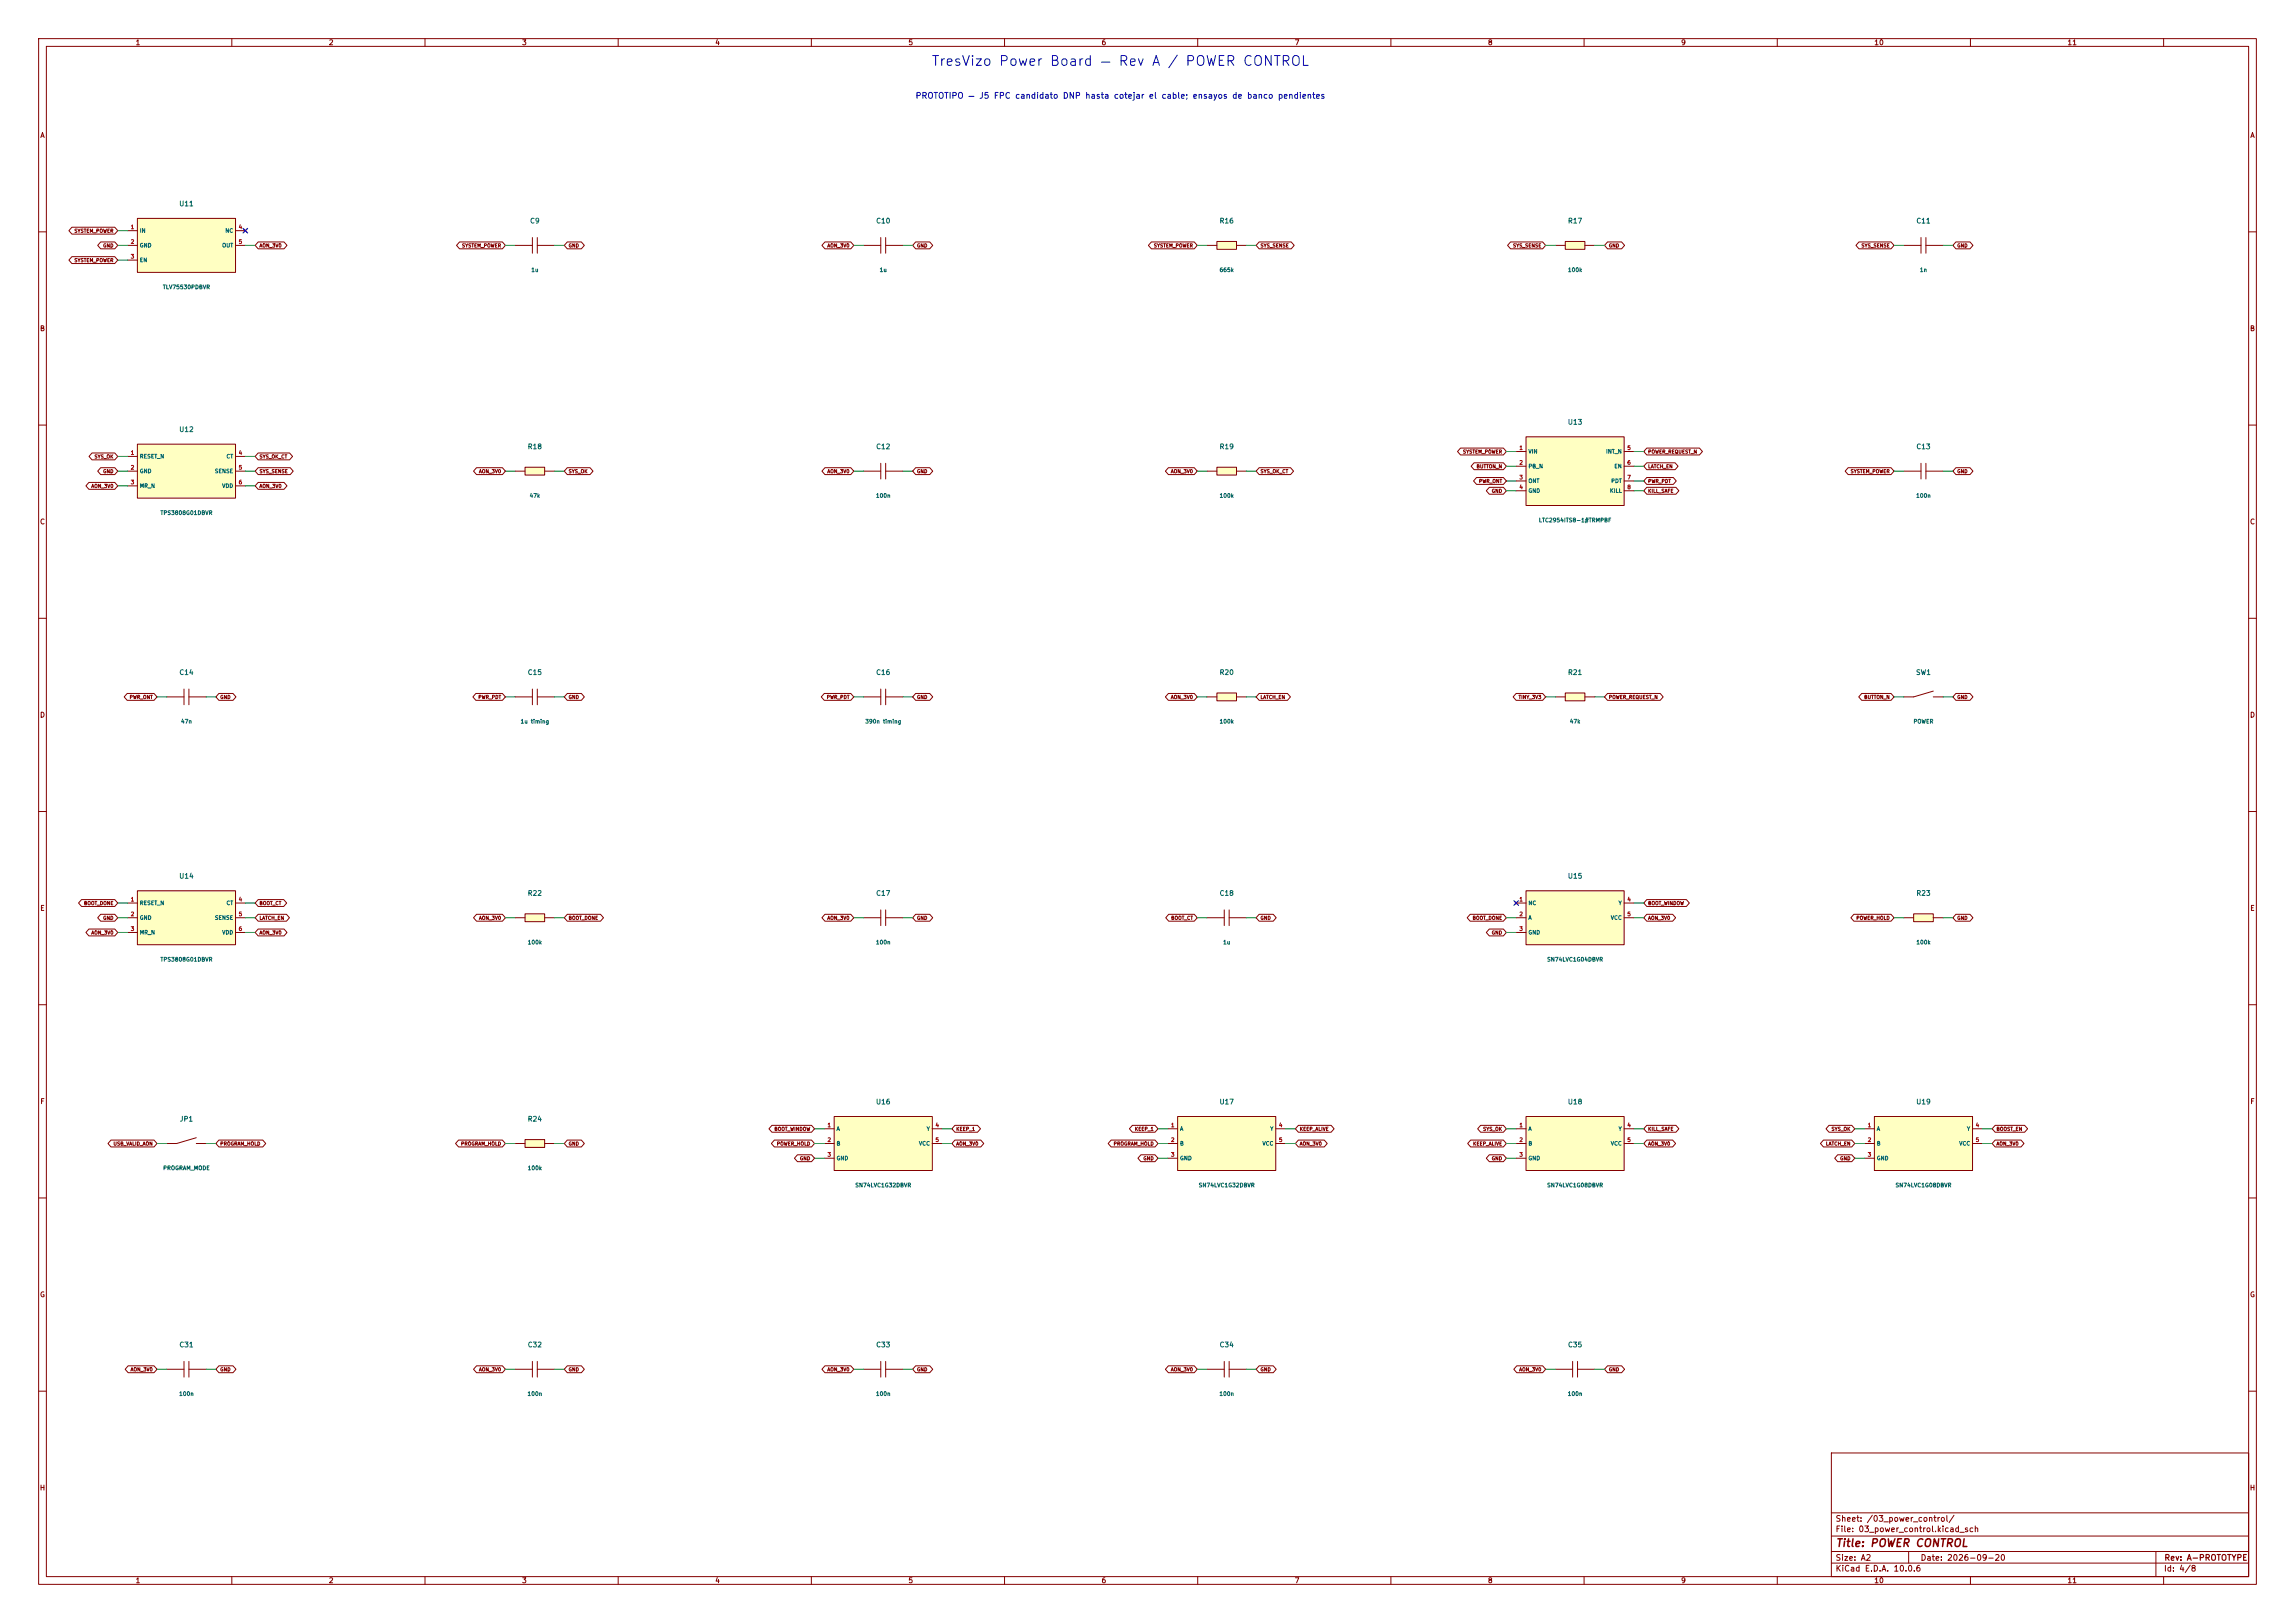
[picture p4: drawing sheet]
<svg xmlns="http://www.w3.org/2000/svg" width="594mm" height="420mm" viewBox="0 0 594 420" stroke-linecap="round" stroke-linejoin="round" font-family="sans-serif">
<defs><g id="words">
<text font-size="2.5" fill="#0000c2" x="240.9" y="17.7">TresVizo Power Board — Rev A / POWER CONTROL</text>
<text font-size="2" fill="#840000" x="475" y="400.8">Title: POWER CONTROL</text>
<text font-size="1.5" fill="#0000c2" x="236.8" y="25.9">PROTOTIPO — J5 FPC candidato DNP hasta cotejar el cable; ensayos de banco pendientes</text>
<g font-size="1.5" fill="#840000">
<text x="475" y="394.1">Sheet: /03_power_control/</text>
<text x="475" y="396.8">File: 03_power_control.kicad_sch</text>
<text x="475" y="407">KiCad E.D.A. 10.0.6</text>
<text x="475" y="404.2">Size: A2</text>
<text x="497" y="404.2">Date: 2026-09-20</text>
<text x="560" y="407">Id: 4/8</text>
<text x="560.1" y="404.2">Rev: A-PROTOTYPE</text>
</g>
<g font-size="1.3" fill="#840000">
<text x="35" y="12">1</text>
<text x="85" y="12">2</text>
<text x="135" y="12">3</text>
<text x="185" y="12">4</text>
<text x="235" y="12">5</text>
<text x="285" y="12">6</text>
<text x="335" y="12">7</text>
<text x="385" y="12">8</text>
<text x="435" y="12">9</text>
<text x="485" y="12">10</text>
<text x="535" y="12">11</text>
<text x="10.3" y="36">A</text>
<text x="582.3" y="36">A</text>
<text x="10.2" y="86">B</text>
<text x="582.2" y="86">B</text>
<text x="10.2" y="136">C</text>
<text x="582.2" y="136">C</text>
<text x="10.2" y="186">D</text>
<text x="582.2" y="186">D</text>
<text x="10.3" y="236">E</text>
<text x="582.3" y="236">E</text>
<text x="10.3" y="286">F</text>
<text x="582.3" y="286">F</text>
<text x="10.2" y="336">G</text>
<text x="582.2" y="336">G</text>
<text x="10.2" y="386">H</text>
<text x="582.2" y="386">H</text>
<text x="35" y="410">1</text>
<text x="85" y="410">2</text>
<text x="135" y="410">3</text>
<text x="185" y="410">4</text>
<text x="235" y="410">5</text>
<text x="285" y="410">6</text>
<text x="335" y="410">7</text>
<text x="385" y="410">8</text>
<text x="435" y="410">9</text>
<text x="485" y="410">10</text>
<text x="535" y="410">11</text>
</g>
<g font-size="1.3" fill="#006464">
<text x="46.3" y="53.7">U11</text>
<text x="137.1" y="58.1">C9</text>
<text x="226.6" y="58.1">C10</text>
<text x="315.5" y="58.1">R16</text>
<text x="405.7" y="58.1">R17</text>
<text x="495.9" y="58.1">C11</text>
<text x="46.3" y="112.1">U12</text>
<text x="405.7" y="110.2">U13</text>
<text x="136.5" y="116.5">R18</text>
<text x="226.6" y="116.5">C12</text>
<text x="315.5" y="116.5">R19</text>
<text x="495.9" y="116.5">C13</text>
<text x="46.3" y="175">C14</text>
<text x="136.5" y="175">C15</text>
<text x="226.6" y="175">C16</text>
<text x="315.5" y="175">R20</text>
<text x="405.7" y="175">R21</text>
<text x="495.8" y="175">SW1</text>
<text x="46.3" y="227.7">U14</text>
<text x="405.7" y="227.7">U15</text>
<text x="136.5" y="232.1">R22</text>
<text x="226.6" y="232.1">C17</text>
<text x="315.5" y="232.1">C18</text>
<text x="495.9" y="232.1">R23</text>
<text x="226.6" y="286.1">U16</text>
<text x="315.5" y="286.1">U17</text>
<text x="405.7" y="286.1">U18</text>
<text x="495.8" y="286.1">U19</text>
<text x="46.4" y="290.5">JP1</text>
<text x="136.5" y="290.5">R24</text>
<text x="46.3" y="348.9">C31</text>
<text x="136.5" y="348.9">C32</text>
<text x="226.6" y="348.9">C33</text>
<text x="315.5" y="348.9">C34</text>
<text x="405.7" y="348.9">C35</text>
</g>
<g font-size="1" fill="#a90000">
<text x="33.7" y="59.5">1</text>
<text x="61.7" y="59.5">4</text>
<text x="33.7" y="63.3">2</text>
<text x="61.7" y="63.3">5</text>
<text x="33.7" y="67.1">3</text>
<text x="33.7" y="117.9">1</text>
<text x="61.7" y="117.9">4</text>
<text x="393.1" y="116.7">1</text>
<text x="421.1" y="116.7">5</text>
<text x="33.7" y="121.7">2</text>
<text x="33.7" y="125.5">3</text>
<text x="61.7" y="121.7">5</text>
<text x="61.7" y="125.5">6</text>
<text x="393.1" y="120.5">2</text>
<text x="393.1" y="124.3">3</text>
<text x="421.1" y="120.5">6</text>
<text x="421.1" y="124.3">7</text>
<text x="393.1" y="126.8">4</text>
<text x="421.1" y="126.8">8</text>
<text x="33.7" y="233.5">1</text>
<text x="61.7" y="233.5">4</text>
<text x="393.1" y="233.5">1</text>
<text x="421.1" y="233.5">4</text>
<text x="33.7" y="237.3">2</text>
<text x="61.7" y="237.3">5</text>
<text x="393.1" y="237.3">2</text>
<text x="421.1" y="237.3">5</text>
<text x="33.7" y="241.1">3</text>
<text x="61.7" y="241.1">6</text>
<text x="393.1" y="241.1">3</text>
<text x="214.1" y="291.9">1</text>
<text x="242" y="291.9">4</text>
<text x="303" y="291.9">1</text>
<text x="330.9" y="291.9">4</text>
<text x="393.1" y="291.9">1</text>
<text x="421.1" y="291.9">4</text>
<text x="483.3" y="291.9">1</text>
<text x="511.2" y="291.9">4</text>
<text x="214.1" y="295.7">2</text>
<text x="214.1" y="299.5">3</text>
<text x="242" y="295.7">5</text>
<text x="303" y="295.7">2</text>
<text x="303" y="299.5">3</text>
<text x="330.9" y="295.7">5</text>
<text x="393.1" y="295.7">2</text>
<text x="393.1" y="299.5">3</text>
<text x="421.1" y="295.7">5</text>
<text x="483.3" y="295.7">2</text>
<text x="483.3" y="299.5">3</text>
<text x="511.2" y="295.7">5</text>
</g>
<g font-size="1" fill="#006464">
<text x="36.1" y="60.4">IN</text>
<text x="36.1" y="64.3">GND</text>
<text x="57.4" y="64.3">OUT</text>
<text x="58.2" y="60.4">NC</text>
<text x="36.1" y="68.1">EN</text>
<text x="137.4" y="70.6">1u</text>
<text x="227.6" y="70.6">1u</text>
<text x="315.5" y="70.6">665k</text>
<text x="405.7" y="70.6">100k</text>
<text x="496.8" y="70.6">1n</text>
<text x="42" y="75.1">TLV75530PDBVR</text>
<text x="36.1" y="118.9">RESET_N</text>
<text x="58.5" y="118.9">CT</text>
<text x="395.5" y="117.6">VIN</text>
<text x="415.6" y="117.6">INT_N</text>
<text x="36.1" y="122.7">GND</text>
<text x="55.5" y="122.7">SENSE</text>
<text x="395.5" y="121.4">PB_N</text>
<text x="395.5" y="125.2">ONT</text>
<text x="416.9" y="125.2">PDT</text>
<text x="417.7" y="121.4">EN</text>
<text x="36.1" y="126.5">MR_N</text>
<text x="57.4" y="126.5">VDD</text>
<text x="136.9" y="129">47k</text>
<text x="226.6" y="129">100n</text>
<text x="315.5" y="129">100k</text>
<text x="395.5" y="127.8">GND</text>
<text x="416.6" y="127.8">KILL</text>
<text x="495.8" y="129">100n</text>
<text x="41.4" y="133.5">TPS3808G01DBVR</text>
<text x="398.2" y="135.4">LTC2954ITS8-1#TRMPBF</text>
<text x="46.7" y="187.5">47n</text>
<text x="134.6" y="187.5">1u timing</text>
<text x="223.8" y="187.5">390n timing</text>
<text x="315.5" y="187.5">100k</text>
<text x="406.2" y="187.5">47k</text>
<text x="495.2" y="187.5">POWER</text>
<text x="36.1" y="234.4">RESET_N</text>
<text x="36.1" y="238.2">GND</text>
<text x="55.5" y="238.2">SENSE</text>
<text x="58.5" y="234.4">CT</text>
<text x="395.5" y="234.4">NC</text>
<text x="395.5" y="238.2">A</text>
<text x="416.8" y="238.2">VCC</text>
<text x="418.8" y="234.4">Y</text>
<text x="36.1" y="242.1">MR_N</text>
<text x="57.4" y="242.1">VDD</text>
<text x="136.5" y="244.6">100k</text>
<text x="226.6" y="244.6">100n</text>
<text x="316.5" y="244.6">1u</text>
<text x="395.5" y="242.1">GND</text>
<text x="495.9" y="244.6">100k</text>
<text x="41.4" y="249.1">TPS3808G01DBVR</text>
<text x="400.3" y="249.1">SN74LVC1G04DBVR</text>
<text x="216.4" y="292.9">A</text>
<text x="239.7" y="292.9">Y</text>
<text x="305.3" y="292.9">A</text>
<text x="328.6" y="292.9">Y</text>
<text x="395.5" y="292.9">A</text>
<text x="418.8" y="292.9">Y</text>
<text x="485.6" y="292.9">A</text>
<text x="509" y="292.9">Y</text>
<text x="216.4" y="296.7">B</text>
<text x="237.7" y="296.7">VCC</text>
<text x="305.3" y="296.7">B</text>
<text x="326.6" y="296.7">VCC</text>
<text x="395.5" y="296.7">B</text>
<text x="416.8" y="296.7">VCC</text>
<text x="485.6" y="296.7">B</text>
<text x="507" y="296.7">VCC</text>
<text x="42.1" y="303">PROGRAM_MODE</text>
<text x="136.5" y="303">100k</text>
<text x="216.4" y="300.5">GND</text>
<text x="305.3" y="300.5">GND</text>
<text x="395.5" y="300.5">GND</text>
<text x="485.6" y="300.5">GND</text>
<text x="221.2" y="307.5">SN74LVC1G32DBVR</text>
<text x="310.1" y="307.5">SN74LVC1G32DBVR</text>
<text x="400.3" y="307.5">SN74LVC1G08DBVR</text>
<text x="490.5" y="307.5">SN74LVC1G08DBVR</text>
<text x="46.2" y="361.4">100n</text>
<text x="136.4" y="361.4">100n</text>
<text x="226.6" y="361.4">100n</text>
<text x="315.5" y="361.4">100n</text>
<text x="405.7" y="361.4">100n</text>
</g>
<g font-size=".9" fill="#840000">
<text x="19.1" y="60.4">SYSTEM_POWER</text>
<text x="26.6" y="64.2">GND</text>
<text x="67.1" y="64.2">AON_3V0</text>
<text x="119.5" y="64.2">SYSTEM_POWER</text>
<text x="147.1" y="64.2">GND</text>
<text x="214" y="64.2">AON_3V0</text>
<text x="237.2" y="64.2">GND</text>
<text x="298.5" y="64.2">SYSTEM_POWER</text>
<text x="326.1" y="64.2">SYS_SENSE</text>
<text x="391.5" y="64.2">SYS_SENSE</text>
<text x="416.3" y="64.2">GND</text>
<text x="481.7" y="64.2">SYS_SENSE</text>
<text x="506.5" y="64.2">GND</text>
<text x="19.1" y="68">SYSTEM_POWER</text>
<text x="24.3" y="118.8">SYS_OK</text>
<text x="67.1" y="118.8">SYS_OK_CT</text>
<text x="378.5" y="117.6">SYSTEM_POWER</text>
<text x="426.5" y="117.6">POWER_REQUEST_N</text>
<text x="26.6" y="122.7">GND</text>
<text x="67.1" y="122.7">SYS_SENSE</text>
<text x="123.9" y="122.7">AON_3V0</text>
<text x="147.1" y="122.7">SYS_OK</text>
<text x="214" y="122.7">AON_3V0</text>
<text x="237.2" y="122.7">GND</text>
<text x="302.9" y="122.7">AON_3V0</text>
<text x="326.1" y="122.7">SYS_OK_CT</text>
<text x="382.1" y="121.4">BUTTON_N</text>
<text x="382.7" y="125.2">PWR_ONT</text>
<text x="426.5" y="121.4">LATCH_EN</text>
<text x="426.5" y="125.2">PWR_PDT</text>
<text x="478.9" y="122.7">SYSTEM_POWER</text>
<text x="506.5" y="122.7">GND</text>
<text x="23.5" y="126.5">AON_3V0</text>
<text x="67.1" y="126.5">AON_3V0</text>
<text x="386" y="127.7">GND</text>
<text x="426.5" y="127.7">KILL_SAFE</text>
<text x="33.4" y="181.1">PWR_ONT</text>
<text x="56.9" y="181.1">GND</text>
<text x="123.7" y="181.1">PWR_PDT</text>
<text x="147.1" y="181.1">GND</text>
<text x="213.9" y="181.1">PWR_PDT</text>
<text x="237.2" y="181.1">GND</text>
<text x="302.9" y="181.1">AON_3V0</text>
<text x="326.1" y="181.1">LATCH_EN</text>
<text x="392.9" y="181.1">TINY_3V3</text>
<text x="416.3" y="181.1">POWER_REQUEST_N</text>
<text x="482.4" y="181.1">BUTTON_N</text>
<text x="506.5" y="181.1">GND</text>
<text x="21.6" y="234.4">BOOT_DONE</text>
<text x="26.6" y="238.2">GND</text>
<text x="67.1" y="238.2">LATCH_EN</text>
<text x="67.1" y="234.4">BOOT_CT</text>
<text x="123.9" y="238.2">AON_3V0</text>
<text x="147.1" y="238.2">BOOT_DONE</text>
<text x="214" y="238.2">AON_3V0</text>
<text x="237.2" y="238.2">GND</text>
<text x="303" y="238.2">BOOT_CT</text>
<text x="326.1" y="238.2">GND</text>
<text x="381" y="238.2">BOOT_DONE</text>
<text x="426.5" y="234.4">BOOT_WINDOW</text>
<text x="426.5" y="238.2">AON_3V0</text>
<text x="480.4" y="238.2">POWER_HOLD</text>
<text x="506.5" y="238.2">GND</text>
<text x="23.5" y="242">AON_3V0</text>
<text x="67.1" y="242">AON_3V0</text>
<text x="386" y="242">GND</text>
<text x="200.3" y="292.8">BOOT_WINDOW</text>
<text x="247.4" y="292.8">KEEP_1</text>
<text x="293.6" y="292.8">KEEP_1</text>
<text x="336.3" y="292.8">KEEP_ALIVE</text>
<text x="383.7" y="292.8">SYS_OK</text>
<text x="426.5" y="292.8">KILL_SAFE</text>
<text x="473.9" y="292.8">SYS_OK</text>
<text x="516.6" y="292.8">BOOST_EN</text>
<text x="29.2" y="296.6">USB_VALID_AON</text>
<text x="56.9" y="296.6">PROGRAM_HOLD</text>
<text x="119.2" y="296.6">PROGRAM_HOLD</text>
<text x="147.1" y="296.6">GND</text>
<text x="201" y="296.6">POWER_HOLD</text>
<text x="247.4" y="296.6">AON_3V0</text>
<text x="288.1" y="296.6">PROGRAM_HOLD</text>
<text x="336.3" y="296.6">AON_3V0</text>
<text x="381.2" y="296.6">KEEP_ALIVE</text>
<text x="426.5" y="296.6">AON_3V0</text>
<text x="472.5" y="296.6">LATCH_EN</text>
<text x="516.6" y="296.6">AON_3V0</text>
<text x="206.9" y="300.5">GND</text>
<text x="295.8" y="300.5">GND</text>
<text x="386" y="300.5">GND</text>
<text x="476.2" y="300.5">GND</text>
<text x="33.7" y="355.1">AON_3V0</text>
<text x="56.9" y="355.1">GND</text>
<text x="123.9" y="355.1">AON_3V0</text>
<text x="147.1" y="355.1">GND</text>
<text x="214" y="355.1">AON_3V0</text>
<text x="237.2" y="355.1">GND</text>
<text x="302.9" y="355.1">AON_3V0</text>
<text x="326.1" y="355.1">GND</text>
<text x="393.1" y="355.1">AON_3V0</text>
<text x="416.3" y="355.1">GND</text>
</g>
</g></defs>
<g fill="none" stroke="#840000" stroke-width=".26">
<path d="M10 10h574v400h-574zM12 12h570v396h-570zM60 10v2M110 10v2M160 10v2M210 10v2M260 10v2M310 10v2M360 10v2M410 10v2M460 10v2M510 10v2"/>
<path d="M560 10v2M10 60h2M582 60h2M10 110h2M582 110h2M10 160h2M582 160h2M10 210h2M582 210h2M10 260h2M582 260h2M10 310h2"/>
<path d="M582 310h2M10 360h2M474 376h108v32h-108zM582 360h2M474 397.5h108M474 391.5h108M60 408v2M110 408v2M160 408v2M210 408v2M260 408v2M310 408v2"/>
<path d="M360 408v2M410 408v2M460 408v2M474 404.5h108M474 401.5h108M494 401.5v3M510 408v2M558 401.5v6.5M560 408v2"/>
</g>
<path d="M395 113h25.4v17.8h-25.4z" fill="#ffffc2"/>
<path d="M392.4 116.8h2.6M395 113h25.4v17.8h-25.4zM420.4 116.8h2.5M392.4 120.7h2.6M392.4 124.5h2.6M392.4 127h2.6M420.4 120.7h2.5M420.4 124.5h2.5M420.4 127h2.5" fill="none" stroke="#840000" stroke-width=".26"/>
<path d="M215.9 288.9h25.4v14h-25.4z" fill="#ffffc2"/>
<g fill="none" stroke="#840000" stroke-width=".26">
<path d="M223.5 237.5h4.5M228 235.5v4M229.2 235.5v4M229.2 237.5h4.5M312.4 237.5h4.5M316.9 235.5v4M318.1 237.5h4.5M318.1 235.5v4M213.4 292.1h2.5M213.4 295.9h2.5M213.4 299.7h2.5M215.9 288.9h25.4v14h-25.4z"/>
<path d="M241.3 292.1h2.5M241.3 295.9h2.5M312.4 354.3h4.5M316.9 352.3v4.1M318.1 352.3v4.1M318.1 354.3h4.5"/>
</g>
<path d="M135.9 294.9h5.1v2h-5.1z" fill="#ffffc2"/>
<g fill="none" stroke="#840000" stroke-width=".26">
<path d="M50.8 294.4l-5.1 1.5h-2.5M50.8 295.9h2.5M133.3 295.9h2.6M135.9 294.9h5.1v2h-5.1zM141 295.9h2.5M43.2 354.3h4.4M47.6 352.3v4.1M48.9 354.3h4.4M48.9 352.3v4.1M133.3 354.3h4.5M137.8 352.3v4.1M139.1 352.3v4.1"/>
<path d="M139.1 354.3h4.4"/>
</g>
<path d="M135.9 236.5h5.1v2h-5.1z" fill="#ffffc2"/>
<path d="M133.3 237.5h2.6M135.9 236.5h5.1v2h-5.1zM141 237.5h2.5" fill="none" stroke="#840000" stroke-width=".26"/>
<path d="M35.6 230.5h25.4v14h-25.4z" fill="#ffffc2"/>
<g fill="none" stroke="#840000" stroke-width=".26">
<path d="M133.3 63.5h4.5M137.8 61.5v4M139.1 61.5v4M139.1 63.5h4.4M228 178.3v4.1M229.2 178.3v4.1M223.5 180.3h4.5M229.2 180.3h4.5M33 233.7h2.6M33 237.5h2.6M35.6 230.5h25.4v14h-25.4zM61 233.7h2.5"/>
<path d="M61 237.5h2.5M33 241.3h2.6M61 241.3h2.5"/>
</g>
<path d="M315 179.3h5v2.1h-5z" fill="#ffffc2"/>
<path d="M137.8 178.3v4.1M139.1 178.3v4.1M315 179.3h5v2.1h-5zM133.3 180.3h4.5M139.1 180.3h4.4M312.4 180.3h2.6M320 180.3h2.6" fill="none" stroke="#840000" stroke-width=".26"/>
<path d="M135.9 120.9h5.1v2h-5.1z" fill="#ffffc2"/>
<path d="M228 119.9v4.1M229.2 119.9v4.1M133.3 121.9h2.6M135.9 120.9h5.1v2h-5.1zM141 121.9h2.5M223.5 121.9h4.5M229.2 121.9h4.5" fill="none" stroke="#840000" stroke-width=".26"/>
<path d="M315 120.9h5v2h-5z" fill="#ffffc2"/>
<path d="M223.5 63.5h4.5M228 61.5v4M229.2 61.5v4M229.2 63.5h4.5M312.4 121.9h2.6M315 120.9h5v2h-5zM320 121.9h2.6" fill="none" stroke="#840000" stroke-width=".26"/>
<path d="M315 62.5h5v2h-5z" fill="#ffffc2"/>
<path d="M312.4 63.5h2.6M315 62.5h5v2h-5zM320 63.5h2.6M47.6 178.3v4.1M48.9 178.3v4.1M43.2 180.3h4.4M48.9 180.3h4.4" fill="none" stroke="#840000" stroke-width=".26"/>
<path d="M35.6 114.9h25.4v14h-25.4z" fill="#ffffc2"/>
<path d="M33 118.1h2.6M35.6 114.9h25.4v14h-25.4zM61 118.1h2.5M33 121.9h2.6M33 125.7h2.6M61 121.9h2.5M61 125.7h2.5" fill="none" stroke="#840000" stroke-width=".26"/>
<path d="M35.6 56.5h25.4v14h-25.4z" fill="#ffffc2"/>
<g fill="none" stroke="#840000" stroke-width=".26">
<path d="M33 59.7h2.6M35.6 56.5h25.4v14h-25.4zM61 59.7h2.5M63.1 59.3l.8 .8M63.9 59.3l-.8 .8M33 63.5h2.6M33 67.3h2.6M61 63.5h2.5M492.8 63.5h4.4M497.2 61.5v4M498.5 63.5h4.4M498.5 61.5v4"/>
<path d="M223.5 354.3h4.5M228 352.3v4.1M229.2 352.3v4.1M229.2 354.3h4.5M402.6 354.3h4.4M407 352.3v4.1M408.3 354.3h4.4M408.3 352.3v4.1"/>
</g>
<path d="M485.1 288.9h25.4v14h-25.4z" fill="#ffffc2"/>
<path d="M482.6 292.1h2.5M482.6 295.9h2.5M482.6 299.7h2.5M485.1 288.9h25.4v14h-25.4zM510.5 292.1h2.6M510.5 295.9h2.6" fill="none" stroke="#840000" stroke-width=".26"/>
<path d="M395 288.9h25.4v14h-25.4z" fill="#ffffc2"/>
<path d="M392.4 292.1h2.6M392.4 295.9h2.6M392.4 299.7h2.6M395 288.9h25.4v14h-25.4zM420.4 292.1h2.5M420.4 295.9h2.5" fill="none" stroke="#840000" stroke-width=".26"/>
<path d="M395 230.5h25.4v14h-25.4z" fill="#ffffc2"/>
<path d="M392 233.3l.8 .8M392.4 233.7h2.6M392.4 237.5h2.6M392.8 233.3l-.8 .8M395 230.5h25.4v14h-25.4zM420.4 233.7h2.5M420.4 237.5h2.5M392.4 241.3h2.6" fill="none" stroke="#840000" stroke-width=".26"/>
<path d="M405.1 62.5h5.1v2h-5.1z" fill="#ffffc2"/>
<path d="M402.6 63.5h2.5M405.1 62.5h5.1v2h-5.1zM410.2 63.5h2.5" fill="none" stroke="#840000" stroke-width=".26"/>
<path d="M495.3 236.5h5.1v2h-5.1z" fill="#ffffc2"/>
<path d="M492.8 237.5h2.5M495.3 236.5h5.1v2h-5.1zM500.4 237.5h2.5" fill="none" stroke="#840000" stroke-width=".26"/>
<path d="M304.8 288.9h25.4v14h-25.4z" fill="#ffffc2"/>
<path d="M302.3 292.1h2.5M302.3 295.9h2.5M302.3 299.7h2.5M304.8 288.9h25.4v14h-25.4zM330.2 292.1h2.5M330.2 295.9h2.5" fill="none" stroke="#840000" stroke-width=".26"/>
<path d="M405.1 179.3h5.1v2.1h-5.1z" fill="#ffffc2"/>
<g fill="none" stroke="#840000" stroke-width=".26">
<path d="M18.6 58.8h11.1l.8 .9-.8 .9h-11.1l-.8-.9zM18.6 66.4h11.1l.8 .9-.8 .9h-11.1l-.8-.9zM26.1 62.6h3.6l.8 .9-.8 .9h-3.6l-.8-.9zM66.8 62.6h6.7l.8 .9-.8 .9h-6.7l-.8-.9zM118.9 62.6h11.1l.8 .9-.8 .9h-11.1l-.7-.9zM146.8 62.6h3.7l.7 .9-.7 .9h-3.7l-.8-.9zM213.5 62.6h6.7l.8 .9-.8 .9h-6.7l-.8-.9zM237 62.6h3.6l.8 .9-.8 .9h-3.6l-.8-.9zM298 62.6h11.1l.8 .9-.8 .9h-11.1l-.8-.9zM325.9 62.6h8.3l.8 .9-.8 .9h-8.3l-.8-.9zM391 62.6h8.3l.7 .9-.7 .9h-8.3l-.8-.9zM416.1 62.6h3.6l.8 .9-.8 .9h-3.6l-.8-.9z"/>
<path d="M481.1 62.6h8.3l.8 .9-.8 .9h-8.3l-.7-.9zM506.2 62.6h3.7l.8 .9-.8 .9h-3.7l-.7-.9zM23.8 117.2h5.9l.8 .9-.8 .9h-5.9l-.8-.9zM66.8 117.2h8.1l.8 .9-.8 .9h-8.1l-.8-.9zM378 116h11.1l.8 .8-.8 .9h-11.1l-.8-.9zM381.5 119.8h7.6l.8 .9-.8 .8h-7.6l-.7-.8zM426.2 119.8h7.4l.7 .9-.7 .8h-7.4l-.8-.8zM426.2 116h13.7l.7 .8-.7 .9h-13.7l-.8-.9zM497.2 119.9v4.1M498.5 119.9v4.1M23 124.8h6.7l.8 .9-.8 .9h-6.7l-.8-.9zM26.1 121h3.6l.8 .9-.8 .9h-3.6l-.8-.9z"/>
<path d="M66.8 124.8h6.7l.8 .9-.8 .9h-6.7l-.8-.9zM66.8 121h8.3l.8 .9-.8 .9h-8.3l-.8-.9zM123.3 121h6.7l.8 .9-.8 .9h-6.7l-.7-.9zM146.8 121h5.9l.8 .9-.8 .9h-5.9l-.8-.9zM213.5 121h6.7l.8 .9-.8 .9h-6.7l-.8-.9zM237 121h3.6l.8 .9-.8 .9h-3.6l-.8-.9zM302.4 121h6.7l.8 .9-.8 .9h-6.7l-.8-.9zM325.9 121h8.1l.8 .9-.8 .9h-8.1l-.8-.9zM382.2 123.6h6.9l.8 .9-.8 .8h-6.9l-.8-.8zM385.5 126.1h3.6l.8 .9-.8 .9h-3.6l-.8-.9zM426.2 126.1h7.6l.7 .9-.7 .9h-7.6l-.8-.9zM426.2 123.6h6.9l.8 .9-.8 .8h-6.9l-.8-.8z"/>
<path d="M478.3 121h11.1l.8 .9-.8 .9h-11.1l-.7-.9zM492.8 121.9h4.4M498.5 121.9h4.4M506.2 121h3.7l.8 .9-.8 .9h-3.7l-.7-.9zM32.9 179.5h7l.7 .8-.7 .9h-7l-.8-.9zM56.7 179.5h3.6l.8 .8-.8 .9h-3.6l-.8-.9zM123.2 179.5h6.8l.8 .8-.8 .9h-6.8l-.8-.9zM146.8 179.5h3.7l.7 .8-.7 .9h-3.7l-.8-.9zM213.3 179.5h6.9l.8 .8-.8 .9h-6.9l-.7-.9zM237 179.5h3.6l.8 .8-.8 .9h-3.6l-.8-.9zM302.4 179.5h6.7l.8 .8-.8 .9h-6.7l-.8-.9zM325.9 179.5h7.3l.8 .8-.8 .9h-7.3l-.8-.9z"/>
<path d="M392.4 179.5h6.9l.7 .8-.7 .9h-6.9l-.8-.9zM405.1 179.3h5.1v2.1h-5.1zM416.1 179.5h13.6l.8 .8-.8 .9h-13.6l-.8-.9zM481.9 179.5h7.5l.8 .8-.8 .9h-7.5l-.8-.9zM500.4 178.8l-5.1 1.5h-2.5M506.2 179.5h3.7l.8 .8-.8 .9h-3.7l-.7-.9zM402.6 180.3h2.5M410.2 180.3h2.5M500.4 180.3h2.5M21.1 232.8h8.6l.8 .9-.8 .9h-8.6l-.8-.9zM26.1 236.6h3.6l.8 .9-.8 .9h-3.6l-.8-.9zM66.8 236.6h7.3l.8 .9-.8 .9h-7.3l-.8-.9z"/>
<path d="M66.8 232.8h6.6l.8 .9-.8 .9h-6.6l-.8-.9zM123.3 236.6h6.7l.8 .9-.8 .9h-6.7l-.7-.9zM146.8 236.6h8.6l.8 .9-.8 .9h-8.6l-.8-.9zM213.5 236.6h6.7l.8 .9-.8 .9h-6.7l-.8-.9zM237 236.6h3.6l.8 .9-.8 .9h-3.6l-.8-.9zM302.5 236.6h6.6l.8 .9-.8 .9h-6.6l-.8-.9zM325.9 236.6h3.6l.8 .9-.8 .9h-3.6l-.8-.9zM380.5 236.6h8.6l.8 .9-.8 .9h-8.6l-.8-.9zM426.2 232.8h10.3l.8 .9-.8 .9h-10.3l-.8-.9zM426.2 236.6h6.7l.8 .9-.8 .9h-6.7l-.8-.9zM479.8 236.6h9.6l.8 .9-.8 .9h-9.6l-.7-.9zM506.2 236.6h3.7l.8 .9-.8 .9h-3.7l-.7-.9z"/>
<path d="M23 240.4h6.7l.8 .9-.8 .9h-6.7l-.8-.9zM66.8 240.4h6.7l.8 .9-.8 .9h-6.7l-.8-.9zM385.5 240.4h3.6l.8 .9-.8 .9h-3.6l-.8-.9zM28.7 295h11.2l.7 .9-.7 .9h-11.2l-.8-.9zM56.7 295h11.3l.8 .9-.8 .9h-11.3l-.8-.9zM118.7 295h11.3l.8 .9-.8 .9h-11.3l-.8-.9zM146.8 295h3.7l.7 .9-.7 .9h-3.7l-.8-.9zM199.8 291.2h10.2l.8 .9-.8 .9h-10.2l-.8-.9zM200.4 295h9.6l.8 .9-.8 .9h-9.6l-.7-.9zM206.4 298.8h3.6l.8 .9-.8 .9h-3.6l-.8-.9zM247.2 291.2h5.8l.8 .9-.8 .9h-5.8l-.8-.9zM247.2 295h6.6l.8 .9-.8 .9h-6.6l-.8-.9z"/>
<path d="M287.6 295h11.3l.8 .9-.8 .9h-11.3l-.8-.9zM293.1 291.2h5.8l.8 .9-.8 .9h-5.8l-.8-.9zM295.3 298.8h3.6l.8 .9-.8 .9h-3.6l-.8-.9zM336.1 295h6.6l.8 .9-.8 .9h-6.6l-.8-.9zM336.1 291.2h8.4l.8 .9-.8 .9h-8.4l-.8-.9zM380.6 295h8.5l.8 .9-.8 .9h-8.5l-.7-.9zM383.2 291.2h5.9l.8 .9-.8 .9h-5.9l-.8-.9zM385.5 298.8h3.6l.8 .9-.8 .9h-3.6l-.8-.9zM426.2 295h6.7l.8 .9-.8 .9h-6.7l-.8-.9zM426.2 291.2h7.6l.7 .9-.7 .9h-7.6l-.8-.9zM472 295h7.3l.8 .9-.8 .9h-7.3l-.8-.9zM473.4 291.2h5.9l.8 .9-.8 .9h-5.9l-.8-.9z"/>
<path d="M475.6 298.8h3.7l.8 .9-.8 .9h-3.7l-.7-.9zM516.4 295h6.7l.8 .9-.8 .9h-6.7l-.8-.9zM516.4 291.2h7.6l.8 .9-.8 .9h-7.6l-.8-.9zM33.2 353.4h6.7l.7 .9-.7 .9h-6.7l-.8-.9zM56.7 353.4h3.6l.8 .9-.8 .9h-3.6l-.8-.9zM123.3 353.4h6.7l.8 .9-.8 .9h-6.7l-.7-.9zM146.8 353.4h3.7l.7 .9-.7 .9h-3.7l-.8-.9zM213.5 353.4h6.7l.8 .9-.8 .9h-6.7l-.8-.9zM237 353.4h3.6l.8 .9-.8 .9h-3.6l-.8-.9zM302.4 353.4h6.7l.8 .9-.8 .9h-6.7l-.8-.9zM325.9 353.4h3.6l.8 .9-.8 .9h-3.6l-.8-.9zM392.6 353.4h6.7l.7 .9-.7 .9h-6.7l-.8-.9z"/>
<path d="M416.1 353.4h3.6l.8 .9-.8 .9h-3.6l-.8-.9z"/>
</g>
<g fill="none" stroke="#009600" stroke-width=".26">
<path d="M30.5 59.7h2.5M30.5 63.5h2.5M30.5 67.3h2.5M63.5 63.5h2.5M130.8 63.5h2.5M143.5 63.5h2.5M221 63.5h2.5M233.7 63.5h2.5M309.9 63.5h2.5M322.6 63.5h2.5M400 63.5h2.6M412.7 63.5h2.6"/>
<path d="M490.2 63.5h2.6M502.9 63.5h2.6M30.5 118.1h2.5M63.5 118.1h2.5M389.9 116.8h2.5M422.9 116.8h2.5M30.5 121.9h2.5M30.5 125.7h2.5M63.5 121.9h2.5M63.5 125.7h2.5M130.8 121.9h2.5M143.5 121.9h2.5"/>
<path d="M221 121.9h2.5M233.7 121.9h2.5M309.9 121.9h2.5M322.6 121.9h2.5M389.9 120.7h2.5M389.9 124.5h2.5M389.9 127h2.5M422.9 120.7h2.5M422.9 124.5h2.5M422.9 127h2.5M490.2 121.9h2.6M502.9 121.9h2.6"/>
<path d="M40.6 180.3h2.6M53.3 180.3h2.6M130.8 180.3h2.5M143.5 180.3h2.5M221 180.3h2.5M233.7 180.3h2.5M309.9 180.3h2.5M322.6 180.3h2.5M400 180.3h2.6M412.7 180.3h2.6M490.2 180.3h2.6M502.9 180.3h2.6"/>
<path d="M30.5 237.5h2.5M30.5 233.7h2.5M63.5 237.5h2.5M63.5 233.7h2.5M130.8 237.5h2.5M143.5 237.5h2.5M221 237.5h2.5M233.7 237.5h2.5M309.9 237.5h2.5M322.6 237.5h2.5M389.9 237.5h2.5M422.9 237.5h2.5"/>
<path d="M422.9 233.7h2.5M490.2 237.5h2.6M502.9 237.5h2.6M30.5 241.3h2.5M63.5 241.3h2.5M389.9 241.3h2.5M40.6 295.9h2.6M53.3 295.9h2.6M130.8 295.9h2.5M143.5 295.9h2.5M210.8 295.9h2.6M210.8 292.1h2.6"/>
<path d="M210.8 299.7h2.6M243.8 295.9h2.6M243.8 292.1h2.6M299.7 295.9h2.6M299.7 292.1h2.6M299.7 299.7h2.6M332.7 295.9h2.6M332.7 292.1h2.6M389.9 295.9h2.5M389.9 292.1h2.5M389.9 299.7h2.5M422.9 295.9h2.5"/>
<path d="M422.9 292.1h2.5M480.1 295.9h2.5M480.1 292.1h2.5M480.1 299.7h2.5M513.1 295.9h2.5M513.1 292.1h2.5M40.6 354.3h2.6M53.3 354.3h2.6M130.8 354.3h2.5M143.5 354.3h2.5M221 354.3h2.5M233.7 354.3h2.5"/>
<path d="M309.9 354.3h2.5M322.6 354.3h2.5M400 354.3h2.6M412.7 354.3h2.6"/>
</g>
<path d="M62.9 59.1l1.2 1.2M64.1 59.1l-1.2 1.2M391.8 233.1l1.2 1.2M393 233.1l-1.2 1.2" fill="none" stroke="#000084" stroke-width=".26"/>
<use href="#words"/>
</svg>
